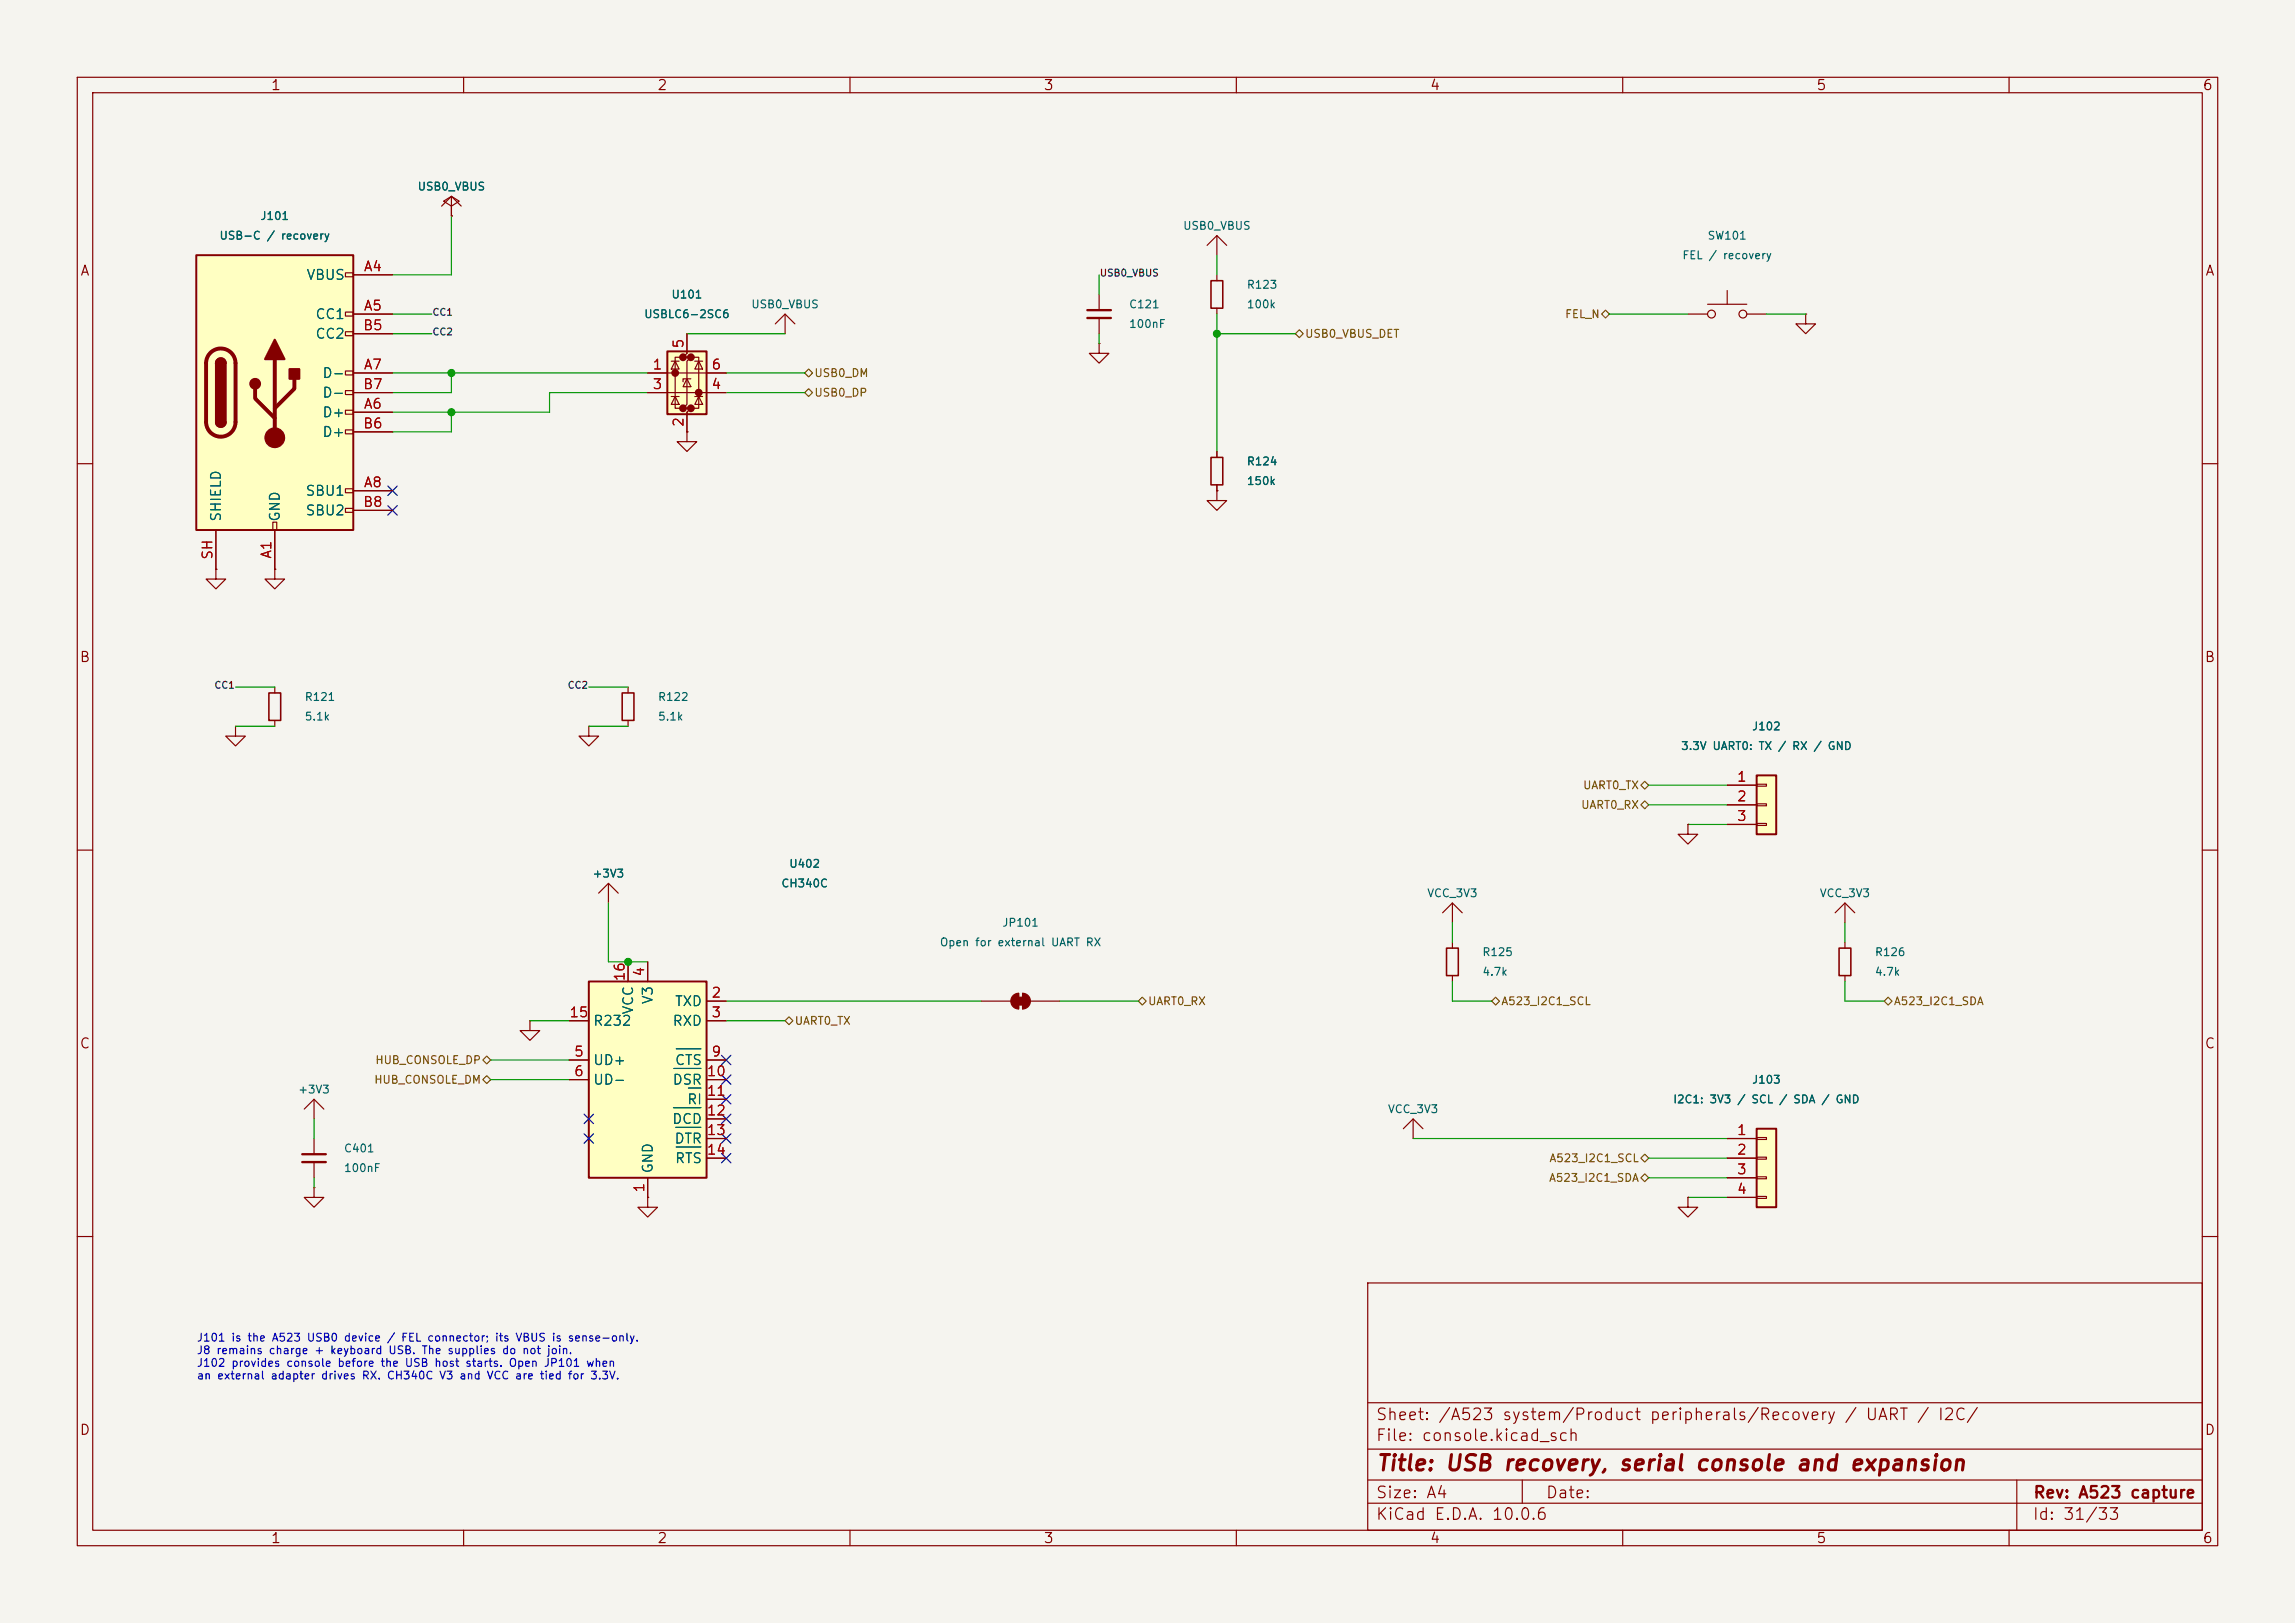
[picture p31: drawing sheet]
<svg xmlns="http://www.w3.org/2000/svg" width="297mm" height="210mm" viewBox="0 0 297 210" stroke-linecap="round" stroke-linejoin="round" font-family="sans-serif">
<defs><g id="words">
<text font-size="2" fill="#840000" x="178" y="190.8">Title: USB recovery, serial console and expansion</text>
<g font-size="1.5" fill="#840000">
<text x="178" y="184.1">Sheet: /A523 system/Product peripherals/Recovery / UART / I2C/</text>
<text x="178" y="186.8">File: console.kicad_sch</text>
<text x="178" y="197">KiCad E.D.A. 10.0.6</text>
<text x="178" y="194.2">Size: A4</text>
<text x="200" y="194.2">Date:</text>
<text x="263" y="197">Id: 31/33</text>
<text x="263" y="194.2">Rev: A523 capture</text>
</g>
<g font-size="1.3" fill="#840000">
<text x="35" y="12">1</text>
<text x="85" y="12">2</text>
<text x="135" y="12">3</text>
<text x="185" y="12">4</text>
<text x="235" y="12">5</text>
<text x="285" y="12">6</text>
<text x="10.3" y="36">A</text>
<text x="285.3" y="36">A</text>
<text x="10.2" y="86">B</text>
<text x="285.2" y="86">B</text>
<text x="10.2" y="136">C</text>
<text x="285.2" y="136">C</text>
<text x="10.2" y="186">D</text>
<text x="285.2" y="186">D</text>
<text x="35" y="200">1</text>
<text x="85" y="200">2</text>
<text x="135" y="200">3</text>
<text x="185" y="200">4</text>
<text x="235" y="200">5</text>
<text x="285" y="200">6</text>
</g>
<g font-size="1.3" fill="#a90000">
<text x="47" y="35.4">A4</text>
<text x="47" y="40.5">A5</text>
<text x="46.9" y="43">B5</text>
<text x="88.8" y="45.2" transform="rotate(-90 88.8 45.2)">5</text>
<text x="46.9" y="50.7">B7</text>
<text x="47" y="53.2">A6</text>
<text x="47" y="48.1">A7</text>
<text x="84.4" y="48.1">1</text>
<text x="84.4" y="50.7">3</text>
<text x="92" y="50.7">4</text>
<text x="92" y="48.1">6</text>
<text x="46.9" y="55.7">B6</text>
<text x="88.8" y="55.3" transform="rotate(-90 88.8 55.3)">2</text>
<text x="46.9" y="65.9">B8</text>
<text x="47" y="63.4">A8</text>
<text x="27.8" y="72.5" transform="rotate(-90 27.8 72.5)">SH</text>
<text x="35.4" y="72.4" transform="rotate(-90 35.4 72.4)">A1</text>
<text x="224.7" y="101.5">1</text>
<text x="224.7" y="104">2</text>
<text x="224.7" y="106.5">3</text>
<text x="73.6" y="131.9">15</text>
<text x="81.1" y="127.1" transform="rotate(-90 81.1 127.1)">16</text>
<text x="83.7" y="126.5" transform="rotate(-90 83.7 126.5)">4</text>
<text x="92" y="129.4">2</text>
<text x="92" y="131.9">3</text>
<text x="74.2" y="137">5</text>
<text x="92" y="137">9</text>
<text x="74.2" y="139.6">6</text>
<text x="91.4" y="139.6">10</text>
<text x="91.4" y="142.1">11</text>
<text x="91.4" y="144.6">12</text>
<text x="91.4" y="147.2">13</text>
<text x="91.4" y="149.7">14</text>
<text x="224.7" y="147.2">1</text>
<text x="224.7" y="149.7">2</text>
<text x="83.7" y="154.4" transform="rotate(-90 83.7 154.4)">1</text>
<text x="224.7" y="152.3">3</text>
<text x="224.7" y="154.8">4</text>
</g>
<g font-size="1.3" fill="#006464">
<text x="39.6" y="36.5">VBUS</text>
<text x="40.7" y="41.6">CC1</text>
<text x="40.7" y="44.1">CC2</text>
<text x="41.6" y="49.2">D-</text>
<text x="41.6" y="51.8">D-</text>
<text x="41.6" y="54.3">D+</text>
<text x="41.6" y="56.8">D+</text>
<text x="39.5" y="64.5">SBU1</text>
<text x="28.9" y="67.6" transform="rotate(-90 28.9 67.6)">SHIELD</text>
<text x="36.5" y="67.6" transform="rotate(-90 36.5 67.6)">GND</text>
<text x="39.5" y="67">SBU2</text>
<text x="82.2" y="131.4" transform="rotate(-90 82.2 131.4)">VCC</text>
<text x="84.8" y="130" transform="rotate(-90 84.8 130)">V3</text>
<text x="87.3" y="130.5">TXD</text>
<text x="76.7" y="133">R232</text>
<text x="87" y="133">RXD</text>
<text x="76.7" y="138.1">UD+</text>
<text x="76.7" y="140.7">UD-</text>
<text x="87" y="140.7">DSR</text>
<text x="87.3" y="138.1">CTS</text>
<text x="88.8" y="143.2">RI</text>
<text x="86.9" y="145.7">DCD</text>
<text x="87.2" y="148.3">DTR</text>
<text x="84.8" y="151.9" transform="rotate(-90 84.8 151.9)">GND</text>
<text x="87.3" y="150.8">RTS</text>
</g>
<g font-size="1" fill="#006464">
<text x="33.6" y="28.7">J101</text>
<text x="54" y="24.9">USB0_VBUS</text>
<text x="153" y="30">USB0_VBUS</text>
<text x="28.3" y="31.2">USB-C / recovery</text>
<text x="217.6" y="33.8">FEL / recovery</text>
<text x="220.9" y="31.2">SW101</text>
<text x="83.3" y="41.4">USBLC6-2SC6</text>
<text x="86.8" y="38.9">U101</text>
<text x="97.1" y="40.1">USB0_VBUS</text>
<text x="146" y="40.1">C121</text>
<text x="161.3" y="37.6">R123</text>
<text x="161.3" y="40.1">100k</text>
<text x="146" y="42.7">100nF</text>
<text x="161.3" y="60.5">R124</text>
<text x="161.3" y="63">150k</text>
<text x="39.4" y="90.9">R121</text>
<text x="39.4" y="93.5">5.1k</text>
<text x="85.1" y="90.9">R122</text>
<text x="85.1" y="93.5">5.1k</text>
<text x="226.7" y="94.7">J102</text>
<text x="217.5" y="97.3">3.3V UART0: TX / RX / GND</text>
<text x="76.6" y="113.8">+3V3</text>
<text x="102.1" y="112.5">U402</text>
<text x="101" y="115.1">CH340C</text>
<text x="184.6" y="116.3">VCC_3V3</text>
<text x="235.4" y="116.3">VCC_3V3</text>
<text x="121.6" y="122.7">Open for external UART RX</text>
<text x="129.6" y="120.1">JP101</text>
<text x="191.8" y="124">R125</text>
<text x="242.6" y="124">R126</text>
<text x="191.8" y="126.5">4.7k</text>
<text x="242.6" y="126.5">4.7k</text>
<text x="38.5" y="141.7">+3V3</text>
<text x="216.5" y="143">I2C1: 3V3 / SCL / SDA / GND</text>
<text x="226.7" y="140.5">J103</text>
<text x="44.4" y="149.4">C401</text>
<text x="179.5" y="144.3">VCC_3V3</text>
<text x="44.4" y="151.9">100nF</text>
</g>
<g font-size="1" fill="#725600">
<text x="202.5" y="41.4">FEL_N</text>
<text x="168.8" y="43.9">USB0_VBUS_DET</text>
<text x="105.3" y="51.6">USB0_DP</text>
<text x="105.3" y="49">USB0_DM</text>
<text x="204.5" y="104.9">UART0_RX</text>
<text x="204.8" y="102.4">UART0_TX</text>
<text x="148.5" y="130.3">UART0_RX</text>
<text x="194.2" y="130.3">A523_I2C1_SCL</text>
<text x="245" y="130.3">A523_I2C1_SDA</text>
<text x="48.5" y="137.9">HUB_CONSOLE_DP</text>
<text x="102.8" y="132.8">UART0_TX</text>
<text x="48.3" y="140.5">HUB_CONSOLE_DM</text>
<text x="200.4" y="153.2">A523_I2C1_SDA</text>
<text x="200.4" y="150.6">A523_I2C1_SCL</text>
</g>
<g font-size="1" fill="#0000c2">
<text x="25.4" y="173.8">J101 is the A523 USB0 device / FEL connector; its VBUS is sense-only.</text>
<text x="25.4" y="175.5">J8 remains charge + keyboard USB. The supplies do not join.</text>
<text x="25.4" y="177.1">J102 provides console before the USB host starts. Open JP101 when</text>
<text x="25.4" y="178.7">an external adapter drives RX. CH340C V3 and VCC are tied for 3.3V.</text>
</g>
<g font-size=".9" fill="#0f0f0f">
<text x="142.3" y="36">USB0_VBUS</text>
<text x="55.9" y="41.1">CC1</text>
<text x="55.9" y="43.6">CC2</text>
<text x="27.7" y="89.3">CC1</text>
<text x="73.4" y="89.3">CC2</text>
</g>
</g></defs>
<path d="M0 0h297v210h-297z" fill="#f5f4ef" stroke="#f5f4ef" stroke-width=".13"/>
<g fill="none" stroke="#840000" stroke-width=".15">
<path d="M10 10h277v190h-277zM12 12h273v186h-273zM60 10v2M110 10v2M160 10v2M210 10v2M260 10v2M10 60h2M285 60h2M10 110h2M285 110h2M10 160h2"/>
<path d="M177 166h108v32h-108zM285 160h2M60 198v2M110 198v2M160 198v2M177 194.5h108M177 191.5h108M177 187.5h108M177 181.5h108M197 191.5v3M210 198v2M260 198v2"/>
<path d="M261 191.5v6.5"/>
</g>
<path d="M227.3 146.1h2.6v10.1h-2.6z" fill="#ffffc2"/>
<path d="M227.3 146.1h2.6v10.1h-2.6z" fill="none" stroke="#840000" stroke-width=".25"/>
<g fill="none" stroke="#840000" stroke-width=".15">
<path d="M142.2 38.1v2M156.2 31.8l1.3-1.3 1.2 1.3M157.5 30.5v2.5M157.5 35.6v.7M157.5 39.9v.7M142.2 44.5v1.2h1.3l-1.3 1.3-1.2-1.3h1.2M142.2 44.5h.1M142.2 41.1v2.1M157.5 58.4v.8M157.5 63.5v1.3h1.2l-1.2 1.2-1.3-1.2h1.3M157.5 63.5h.1M157.5 62.7v.8"/>
<path d="M77.5 115.6l1.2-1.3 1.3 1.3M78.7 114.3v2.5M127 129.5h3.8M131.8 128.5v2.1M132.3 128.5v2.1M133.3 129.5h3.9M181.6 146.1l1.3-1.3 1.2 1.3M182.9 144.8v2.5M223.5 147.3h3.8M223.5 149.9h3.8M223.5 152.4h3.8M223.5 154.9h3.8"/>
<path d="M227.3 147.2h1.3v.2h-1.3zM227.3 149.7h1.3v.3h-1.3zM227.3 152.3h1.3v.2h-1.3zM227.3 154.8h1.3v.3h-1.3z"/>
</g>
<g fill="#840000" stroke="#840000" stroke-width=".15">
<path d="M131.6 129h1v1h-1z"/>
<path d="M131.1 128.8l.4-.2 .3-.1v2.1a1.02 1.02 0 0 1-.9-.7 1.02 1.02 0 0 1 .2-1.1z"/>
<path d="M132.3 128.5a1.02 1.02 0 0 1 1 1 1.02 1.02 0 0 1-1 1.1z"/>
</g>
<path d="M140.7 40.1h3.1M140.7 41.1h3.1" fill="none" stroke="#840000" stroke-width=".3"/>
<path d="M156.7 36.3h1.5v3.6h-1.5zM156.7 59.2h1.5v3.5h-1.5z" fill="none" stroke="#840000" stroke-width=".2"/>
<path d="M76.2 127h15.2v25.4h-15.2z" fill="#ffffc2"/>
<path d="M76.2 127h15.2v25.4h-15.2z" fill="none" stroke="#840000" stroke-width=".25"/>
<g fill="none" stroke="#840000" stroke-width=".15">
<path d="M88.9 55.9v1.3h1.3l-1.3 1.2-1.3-1.2h1.3M88.9 55.9h.1M81.3 88.9v.8M81.3 93.2v.8M237.5 118.1l1.3-1.3 1.2 1.3M238.8 116.8v2.6M73.7 132.1h2.5M73.7 137.2h2.5M73.7 139.7h2.5M81.3 124.5v2.5M83.8 124.5v2.5M91.4 129.5h2.6"/>
<path d="M91.4 132.1h2.6M91.4 137.2h2.6M91.4 139.7h2.6M238.8 121.9v.8M238.8 126.2v.8M83.8 152.4v2.5M91.4 142.2h2.6M91.4 144.8h2.6M91.4 147.3h2.6M91.4 149.9h2.6M218.4 154.9v1.3h1.3l-1.3 1.3-1.2-1.3h1.2M218.4 154.9h.1"/>
</g>
<path d="M87.2 138.3h3.5M87.5 135.7h3.2M87.1 143.3h3.6M87.5 145.9h3.2M87.5 148.4h3.2M89.1 140.8h1.6" fill="none" stroke="#006464" stroke-width=".15"/>
<path d="M80.5 89.7h1.5v3.5h-1.5zM238 122.7h1.5v3.5h-1.5z" fill="none" stroke="#840000" stroke-width=".2"/>
<path d="M227.3 100.3h2.6v7.7h-2.6z" fill="#ffffc2"/>
<path d="M227.3 100.3h2.6v7.7h-2.6z" fill="none" stroke="#840000" stroke-width=".25"/>
<g fill="none" stroke="#840000" stroke-width=".15">
<path d="M57.1 26.7l1.3-1.3 1.3 1.3M58.4 26.7l1-.7-1-.6-1 .6 1 .7v1.2M58.4 27.9h.1M58.4 25.4v2.5M221 39.4h5.1M223.5 37.6v1.8M218.4 40.6h2.6M226.1 40.6h2.5M233.7 40.6v1.3h1.2l-1.2 1.3-1.3-1.3h1.3M233.7 40.6h.1M76.2 94v1.3h1.3l-1.3 1.2-1.3-1.2h1.3M76.2 94h.1"/>
<path d="M186.7 118.1l1.3-1.3 1.2 1.3M188 116.8v2.6M218.4 106.7v1.3h1.3l-1.3 1.2-1.2-1.2h1.2M218.4 106.7h.1M223.5 101.6h3.8M223.5 104.1h3.8M223.5 106.7h3.8M227.3 101.5h1.3v.2h-1.3zM227.3 104h1.3v.3h-1.3zM227.3 106.6h1.3v.2h-1.3zM188 121.9v.8M188 126.2v.8"/>
<circle cx="221.5" cy="40.6" r=".51"/>
<circle cx="225.6" cy="40.6" r=".51"/>
</g>
<path d="M187.2 122.7h1.5v3.5h-1.5z" fill="none" stroke="#840000" stroke-width=".2"/>
<path d="M25.4 33h20.3v35.6h-20.3z" fill="#ffffc2"/>
<g fill="none" stroke="#840000" stroke-width=".15">
<path d="M44.7 35.3h1v.5h-1zM45.7 35.6h5.1M44.7 40.4h1v.5h-1zM44.7 42.9h1v.5h-1zM44.7 48h1v.5h-1zM44.7 50.5h1v.6h-1zM44.7 53.1h1v.5h-1zM44.7 55.6h1v.5h-1zM45.7 40.6h5.1M45.7 53.3h5.1M45.7 48.3h5.1M45.7 43.2h5.1"/>
<path d="M45.7 55.9h5.1M45.7 50.8h5.1M27.9 73.7v1.2h1.3l-1.3 1.3-1.2-1.3h1.2M27.9 73.7h.1M27.9 68.6v5.1M35.3 67.6h.5v1h-.5zM35.6 73.7v1.2h1.2l-1.2 1.3-1.3-1.3h1.3M35.6 73.7h.1M35.6 68.6v5.1M44.7 63.2h1v.6h-1zM44.7 65.8h1v.5h-1zM45.7 63.5h5.1"/>
<path d="M45.7 66h5.1M30.5 94v1.3h1.2l-1.2 1.2-1.3-1.2h1.3M30.5 94h.1M35.6 88.9v.8M35.6 93.2v.8M68.6 132.1v1.3h1.2l-1.2 1.2-1.3-1.2h1.3M68.6 132.1h.1"/>
</g>
<path d="M25.4 33h20.3v35.6h-20.3zM27.9 47a.64 .64 0 0 1 .7-.6 .64 .64 0 0 1 .6 .6M27.9 54.6a.64 .64 0 0 0 .7 .6 .64 .64 0 0 0 .6-.6" fill="none" stroke="#840000" stroke-width=".25"/>
<path d="M27.2 45.7a1.9 1.9 0 0 1 2.1-.5 1.9 1.9 0 0 1 1.2 1.8v7.6a1.91 1.91 0 0 1-1.9 1.9 1.91 1.91 0 0 1-1.9-1.9v-7.6a1.9 1.9 0 0 1 .5-1.3zM33 50.3v1.3l2.6 2.5M35.6 46.5v10.1M38.1 49v1.3l-2.5 2.5" fill="none" stroke="#840000" stroke-width=".51"/>
<g fill="#840000" stroke="#840000" stroke-width=".25">
<path d="M27.9 47h1.3v7.6h-1.3z"/>
<path d="M28.1 46.5a.64 .64 0 0 1 .7-.1 .64 .64 0 0 1 .4 .6h-1.3z"/>
<path d="M27.9 54.6h1.3a.64 .64 0 0 1-.6 .6 .64 .64 0 0 1-.7-.6z"/>
<path d="M35.6 43.9l1.2 2.6h-2.5z"/>
<path d="M37.5 47.8h1.2v1.2h-1.2z"/>
<circle cx="33" cy="49.7" r=".63"/>
</g>
<circle cx="35.6" cy="56.6" r="1.27" fill="#840000" stroke="#840000" stroke-width=".15"/>
<path d="M34.8 89.7h1.5v3.5h-1.5z" fill="none" stroke="#840000" stroke-width=".2"/>
<path d="M86.4 45.5h5v8.1h-5z" fill="#ffffc2"/>
<g fill="#840000" stroke="#840000" stroke-width=".51">
<circle cx="87.4" cy="48.3" r=".25"/>
<circle cx="88.4" cy="46.2" r=".25"/>
<circle cx="88.4" cy="52.8" r=".25"/>
<circle cx="89.4" cy="46.2" r=".25"/>
<circle cx="89.4" cy="52.8" r=".25"/>
<circle cx="90.4" cy="50.8" r=".25"/>
</g>
<g fill="none" stroke="#840000" stroke-width=".15">
<path d="M45.7 35.6h5.1M58.4 27.9h.1M45.7 48.3h5.1M45.7 50.8h5.1M45.7 40.6h5.1M45.7 53.3h5.1M45.7 43.2h5.1M45.7 55.9h5.1M83.8 48.3h10.2M83.8 50.8h10.2M86.9 51.3h1M86.9 46.7h1"/>
<path d="M87.4 46.7l.5 1.1h-1zM87.4 51.3l.5 1h-1zM88.4 46.2h-1v6.6h1M88.9 43.2v2.5l-.5 .5h1l-.5 .5v5.6l-.5 .5h1l-.5 .5v2.6M88.9 49l.5 1h-1zM88.9 55.9h.1M89.4 49h-1v.4M89.4 46.2h1v6.6h-1M89.9 51.3h1M89.9 46.7h1M90.4 46.7l.5 1.1h-1zM90.4 51.3l.5 1h-1z"/>
<path d="M100.3 41.9l1.3-1.3 1.3 1.3M101.6 40.6v2.6M157.5 58.4v.8M27.9 73.7h.1M27.9 68.6v5.1M35.6 73.7h.1M35.6 68.6v5.1M45.7 63.5h5.1M45.7 66h5.1M157.5 63.5h.1M157.5 62.7v.8M218.4 106.7h.1"/>
<path d="M223.5 101.6h3.8M223.5 104.1h3.8M223.5 106.7h3.8M73.7 132.1h2.5M73.7 137.2h2.5M73.7 139.7h2.5M81.3 124.5v2.5M83.8 124.5v2.5M91.4 129.5h2.6M91.4 132.1h2.6M91.4 137.2h2.6M91.4 139.7h2.6"/>
<path d="M39.4 143.5l1.2-1.3 1.3 1.3M40.6 153.7v1.2h1.3l-1.3 1.3-1.2-1.3h1.2M40.6 153.7h.1M40.6 142.2v2.6M40.6 147.3v2.1M40.6 150.4v2M83.8 154.9v1.3h1.3l-1.3 1.3-1.3-1.3h1.3M83.8 154.9h.1M83.8 152.4v2.5M91.4 142.2h2.6M91.4 144.8h2.6M91.4 147.3h2.6"/>
<path d="M91.4 149.9h2.6M218.4 154.9h.1M223.5 147.3h3.8M223.5 149.9h3.8M223.5 152.4h3.8M223.5 154.9h3.8"/>
</g>
<path d="M86.4 45.5h5v8.1h-5z" fill="none" stroke="#840000" stroke-width=".25"/>
<path d="M39.1 149.4h3.1M39.1 150.4h3.1" fill="none" stroke="#840000" stroke-width=".3"/>
<g fill="none" stroke="#725600" stroke-width=".15">
<path d="M104.1 48.3l.5-.5 .6 .5-.6 .5zM104.6 50.3l.6 .5-.6 .5-.5-.5zM167.6 43.2l.5-.5 .6 .5-.6 .5zM207.3 40.6l.5-.5 .5 .5-.5 .5zM212.3 101.6l.6-.5 .5 .5-.5 .5zM212.3 104.1l.6-.5 .5 .5-.5 .5zM62.5 137.2l.5-.5 .5 .5-.5 .5zM62.5 139.7l.5-.5 .5 .5-.5 .5zM101.6 132.1l.5-.5 .5 .5-.5 .5zM147.3 129.5l.5-.5 .5 .5-.5 .5zM193 129.5l.5-.5 .6 .5-.6 .5zM243.8 129.5l.5-.5 .6 .5-.6 .5z"/>
<path d="M212.3 152.4l.6-.5 .5 .5-.5 .5zM212.3 149.9l.6-.5 .5 .5-.5 .5z"/>
</g>
<g fill="none" stroke="#009600" stroke-width=".15">
<path d="M58.4 27.9v7.7h-7.6M142.2 35.6v2.5M157.5 33v2.6M50.8 40.6h5.1M50.8 48.3h33M50.8 43.2h5.1M58.4 48.3v2.5h-7.6M58.4 53.3v2.6h-7.6M83.8 50.8h-12.7v2.5h-20.3M88.9 43.2h12.7M94 50.8h10.1M94 48.3h10.1"/>
<path d="M142.2 43.2v1.3M157.5 43.2h10.1M157.5 40.6v17.8M208.3 40.6h10.1M228.6 40.6h5.1M30.5 94h5.1M30.5 88.9h5.1M76.2 94h5.1M76.2 88.9h5.1M78.7 116.8v7.7h5.1M188 119.4v2.5M213.4 104.1h10.1"/>
<path d="M213.4 101.6h10.1M218.4 106.7h5.1M238.8 119.4v2.5M63.5 137.2h10.2M63.5 139.7h10.2M68.6 132.1h5.1M94 129.5h33M94 132.1h7.6M137.2 129.5h10.1M188 127v2.5h5M238.8 127v2.5h5M40.6 144.8v2.5"/>
<path d="M40.6 152.4v1.3M182.9 147.3h40.6M213.4 149.9h10.1M213.4 152.4h10.1M218.4 154.9h5.1"/>
</g>
<g fill="none" stroke="#000084" stroke-width=".15">
<path d="M50.2 62.9l1.2 1.2M50.2 65.4l1.2 1.2M51.4 62.9l-1.2 1.2M51.4 65.4l-1.2 1.2M93.4 136.6l1.2 1.2M93.4 139.1l1.2 1.2M94.6 136.6l-1.2 1.2M94.6 139.1l-1.2 1.2M75.6 146.7l1.2 1.2M75.6 144.2l1.2 1.2M76.8 146.7l-1.2 1.2M76.8 144.2l-1.2 1.2"/>
<path d="M93.4 144.2l1.2 1.2M93.4 149.3l1.2 1.2M93.4 146.7l1.2 1.2M93.4 141.6l1.2 1.2M94.6 144.2l-1.2 1.2M94.6 149.3l-1.2 1.2M94.6 146.7l-1.2 1.2M94.6 141.6l-1.2 1.2"/>
</g>
<path d="M87.2 138.3h3.5M87.5 135.7h3.2M87.1 143.3h3.6M87.5 145.9h3.2M87.5 148.4h3.2M89.1 140.8h1.6" fill="none" stroke="#006464" stroke-width=".15"/>
<g fill="#009600" stroke="#009600" stroke-width=".13">
<circle cx="81.3" cy="124.5" r=".46"/>
<circle cx="157.5" cy="43.2" r=".46"/>
<circle cx="58.4" cy="48.3" r=".46"/>
<circle cx="58.4" cy="53.3" r=".46"/>
</g>
<use href="#words"/>
</svg>
